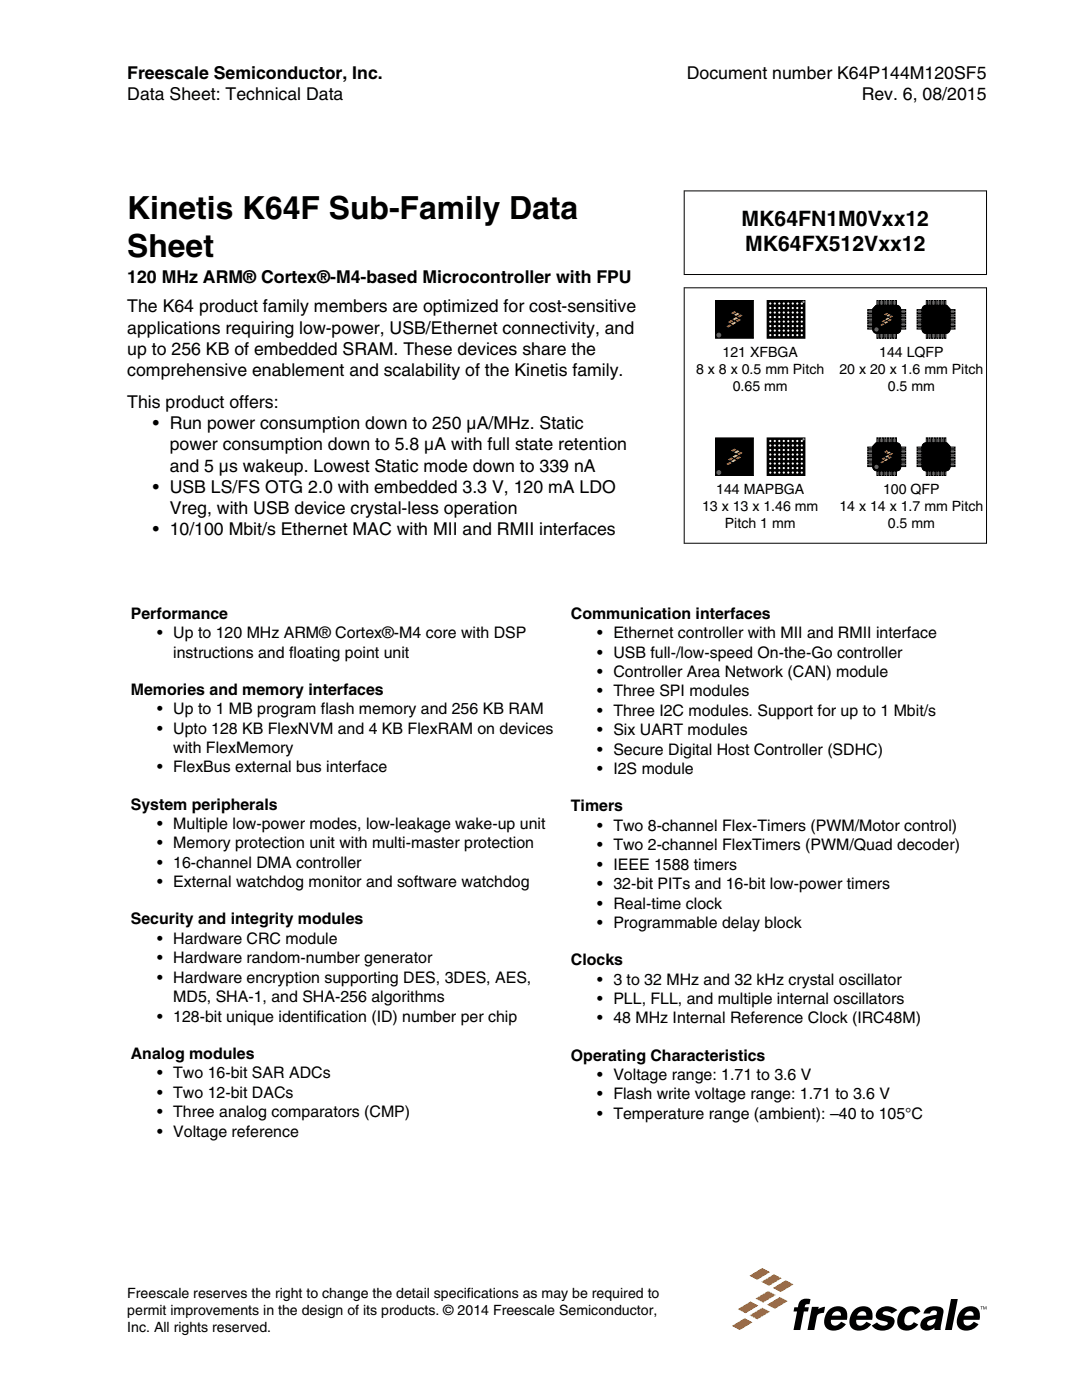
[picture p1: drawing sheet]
<svg xmlns="http://www.w3.org/2000/svg" width="216mm" height="279mm" viewBox="0 0 216 279" stroke-linecap="round" stroke-linejoin="round" font-family="sans-serif">
<defs><g id="words">
<g font-size="6.3">
<text x="25.4" y="43.6">Kinetis K64F Sub-Family Data</text>
<text x="25.4" y="51.3">Sheet</text>
</g>
<g font-size="4.2">
<text x="148" y="45.1">MK64FN1M0Vxx12</text>
<text x="148.7" y="50.1">MK64FX512Vxx12</text>
</g>
<g font-size="3.5">
<text x="25.4" y="15.8">Freescale Semiconductor, Inc.</text>
<text x="137" y="15.8">Document number K64P144M120SF5</text>
<text x="25.4" y="20">Data Sheet: Technical Data</text>
<text x="171.9" y="20">Rev. 6, 08/2015</text>
<text x="25.4" y="56.4">120 MHz ARM® Cortex®-M4-based Microcontroller with FPU</text>
<text x="25.4" y="62.4">The K64 product family members are optimized for cost-sensitive</text>
<text x="25.4" y="66.6">applications requiring low-power, USB/Ethernet connectivity, and</text>
<text x="25.4" y="70.8">up to 256 KB of embedded SRAM. These devices share the</text>
<text x="25.4" y="75.1">comprehensive enablement and scalability of the Kinetis family.</text>
<text x="25.4" y="81.4">This product offers:</text>
<text x="30.5" y="85.6">• Run power consumption down to 250 μA/MHz. Static</text>
<text x="33.9" y="89.9">power consumption down to 5.8 μA with full state retention</text>
<text x="33.9" y="94.1">and 5 μs wakeup. Lowest Static mode down to 339 nA</text>
<text x="30.5" y="98.3">• USB LS/FS OTG 2.0 with embedded 3.3 V, 120 mA LDO</text>
<text x="30.5" y="106.8">• 10/100 Mbit/s Ethernet MAC with MII and RMII interfaces</text>
<text x="33.9" y="102.6">Vreg, with USB device crystal-less operation</text>
</g>
<g font-size="3.2">
<text x="26.1" y="123.5">Performance</text>
<text x="113.9" y="123.5">Communication interfaces</text>
<text x="31.3" y="127.3">• Up to 120 MHz ARM® Cortex®-M4 core with DSP</text>
<text x="34.6" y="131.2">instructions and floating point unit</text>
<text x="119.2" y="131.2">• USB full-/low-speed On-the-Go controller</text>
<text x="119.2" y="127.3">• Ethernet controller with MII and RMII interface</text>
<text x="119.2" y="135.1">• Controller Area Network (CAN) module</text>
<text x="26.1" y="138.6">Memories and memory interfaces</text>
<text x="31.3" y="142.5">• Up to 1 MB program flash memory and 256 KB RAM</text>
<text x="119.2" y="139">• Three SPI modules</text>
<text x="119.2" y="142.9">• Three I2C modules. Support for up to 1 Mbit/s</text>
<text x="31.3" y="146.4">• Upto 128 KB FlexNVM and 4 KB FlexRAM on devices</text>
<text x="119.2" y="146.7">• Six UART modules</text>
<text x="31.3" y="154.2">• FlexBus external bus interface</text>
<text x="34.6" y="150.3">with FlexMemory</text>
<text x="119.2" y="150.6">• Secure Digital Host Controller (SDHC)</text>
<text x="119.2" y="154.5">• I2S module</text>
<text x="26.1" y="161.6">System peripherals</text>
<text x="113.9" y="161.9">Timers</text>
<text x="31.3" y="165.4">• Multiple low-power modes, low-leakage wake-up unit</text>
<text x="119.2" y="165.8">• Two 8-channel Flex-Timers (PWM/Motor control)</text>
<text x="31.3" y="169.3">• Memory protection unit with multi-master protection</text>
<text x="31.3" y="173.2">• 16-channel DMA controller</text>
<text x="119.2" y="169.7">• Two 2-channel FlexTimers (PWM/Quad decoder)</text>
<text x="119.2" y="173.6">• IEEE 1588 timers</text>
<text x="31.3" y="177.1">• External watchdog monitor and software watchdog</text>
<text x="119.2" y="177.4">• 32-bit PITs and 16-bit low-power timers</text>
<text x="26.1" y="184.5">Security and integrity modules</text>
<text x="119.2" y="181.3">• Real-time clock</text>
<text x="119.2" y="185.2">• Programmable delay block</text>
<text x="31.3" y="188.4">• Hardware CRC module</text>
<text x="31.3" y="192.3">• Hardware random-number generator</text>
<text x="31.3" y="196.1">• Hardware encryption supporting DES, 3DES, AES,</text>
<text x="113.9" y="192.6">Clocks</text>
<text x="119.2" y="196.5">• 3 to 32 MHz and 32 kHz crystal oscillator</text>
<text x="31.3" y="203.9">• 128-bit unique identification (ID) number per chip</text>
<text x="34.6" y="200">MD5, SHA-1, and SHA-256 algorithms</text>
<text x="119.2" y="200.4">• PLL, FLL, and multiple internal oscillators</text>
<text x="119.2" y="204.2">• 48 MHz Internal Reference Clock (IRC48M)</text>
<text x="26.1" y="211.3">Analog modules</text>
<text x="31.3" y="215.2">• Two 16-bit SAR ADCs</text>
<text x="113.9" y="211.6">Operating Characteristics</text>
<text x="119.2" y="215.5">• Voltage range: 1.71 to 3.6 V</text>
<text x="31.3" y="219.1">• Two 12-bit DACs</text>
<text x="119.2" y="219.4">• Flash write voltage range: 1.71 to 3.6 V</text>
<text x="31.3" y="222.9">• Three analog comparators (CMP)</text>
<text x="31.3" y="226.8">• Voltage reference</text>
<text x="119.2" y="223.3">• Temperature range (ambient): –40 to 105°C</text>
</g>
<g font-size="2.8">
<text x="144.2" y="71.2">121 XFBGA</text>
<text x="175.4" y="71.2">144 LQFP</text>
<text x="138.9" y="74.5">8 x 8 x 0.5 mm Pitch</text>
<text x="146.2" y="77.9">0.65 mm</text>
<text x="167.5" y="74.5">20 x 20 x 1.6 mm Pitch</text>
<text x="177.2" y="77.9">0.5 mm</text>
<text x="140.1" y="102">13 x 13 x 1.46 mm</text>
<text x="142.9" y="98.6">144 MAPBGA</text>
<text x="167.5" y="102">14 x 14 x 1.7 mm Pitch</text>
<text x="176.2" y="98.6">100 QFP</text>
<text x="144.6" y="105.4">Pitch 1 mm</text>
<text x="177.2" y="105.4">0.5 mm</text>
<text x="25.4" y="259">Freescale reserves the right to change the detail specifications as may be required to</text>
<text x="25.4" y="262.4">permit improvements in the design of its products. © 2014 Freescale Semiconductor,</text>
<text x="25.4" y="265.8">Inc. All rights reserved.</text>
</g>
</g></defs>
<path d="M153.1 60h7.5v7.5h-7.5z" fill="#000"/>
<path d="M153.1 60h7.5v7.5h-7.5z" fill="none" stroke="#000" stroke-width=".2"/>
<circle cx="160.3" cy="60.2" r=".22" fill="#999"/>
<g fill="#fff">
<circle cx="154.6" cy="60.6" r=".22"/>
<circle cx="153.7" cy="60.6" r=".22"/>
<circle cx="155.5" cy="60.6" r=".22"/>
<circle cx="158.2" cy="60.6" r=".22"/>
<circle cx="157.3" cy="60.6" r=".22"/>
<circle cx="156.4" cy="60.6" r=".22"/>
<circle cx="160" cy="60.6" r=".22"/>
<circle cx="159.1" cy="60.6" r=".22"/>
<circle cx="154.6" cy="63.3" r=".22"/>
<circle cx="153.7" cy="63.3" r=".22"/>
<circle cx="155.5" cy="63.3" r=".22"/>
<circle cx="158.2" cy="63.3" r=".22"/>
<circle cx="157.3" cy="63.3" r=".22"/>
<circle cx="156.4" cy="63.3" r=".22"/>
<circle cx="160" cy="63.3" r=".22"/>
<circle cx="159.1" cy="63.3" r=".22"/>
<circle cx="154.6" cy="62.4" r=".22"/>
<circle cx="153.7" cy="62.4" r=".22"/>
<circle cx="155.5" cy="62.4" r=".22"/>
<circle cx="158.2" cy="62.4" r=".22"/>
<circle cx="157.3" cy="62.4" r=".22"/>
<circle cx="156.4" cy="62.4" r=".22"/>
<circle cx="160" cy="62.4" r=".22"/>
<circle cx="159.1" cy="62.4" r=".22"/>
<circle cx="154.6" cy="61.5" r=".22"/>
<circle cx="153.7" cy="61.5" r=".22"/>
<circle cx="155.5" cy="61.5" r=".22"/>
<circle cx="158.2" cy="61.5" r=".22"/>
<circle cx="157.3" cy="61.5" r=".22"/>
<circle cx="156.4" cy="61.5" r=".22"/>
<circle cx="160" cy="61.5" r=".22"/>
<circle cx="159.1" cy="61.5" r=".22"/>
<circle cx="154.6" cy="64.2" r=".22"/>
<circle cx="153.7" cy="64.2" r=".22"/>
<circle cx="155.5" cy="64.2" r=".22"/>
<circle cx="158.2" cy="64.2" r=".22"/>
<circle cx="157.3" cy="64.2" r=".22"/>
<circle cx="156.4" cy="64.2" r=".22"/>
<circle cx="160" cy="64.2" r=".22"/>
<circle cx="159.1" cy="64.2" r=".22"/>
<circle cx="154.6" cy="66.9" r=".22"/>
<circle cx="153.7" cy="66.9" r=".22"/>
<circle cx="155.5" cy="66.9" r=".22"/>
<circle cx="158.2" cy="66.9" r=".22"/>
<circle cx="157.3" cy="66.9" r=".22"/>
<circle cx="156.4" cy="66.9" r=".22"/>
<circle cx="160" cy="66.9" r=".22"/>
<circle cx="159.1" cy="66.9" r=".22"/>
<circle cx="154.6" cy="66" r=".22"/>
<circle cx="153.7" cy="66" r=".22"/>
<circle cx="155.5" cy="66" r=".22"/>
<circle cx="158.2" cy="66" r=".22"/>
<circle cx="157.3" cy="66" r=".22"/>
<circle cx="156.4" cy="66" r=".22"/>
<circle cx="160" cy="66" r=".22"/>
<circle cx="159.1" cy="66" r=".22"/>
<circle cx="154.6" cy="65.1" r=".22"/>
<circle cx="153.7" cy="65.1" r=".22"/>
<circle cx="155.5" cy="65.1" r=".22"/>
<circle cx="158.2" cy="65.1" r=".22"/>
<circle cx="157.3" cy="65.1" r=".22"/>
<circle cx="156.4" cy="65.1" r=".22"/>
<circle cx="160" cy="65.1" r=".22"/>
<circle cx="159.1" cy="65.1" r=".22"/>
</g>
<path d="M142.8 60h7.5v7.5h-7.5z" fill="#000"/>
<path d="M142.8 60h7.5v7.5h-7.5z" fill="none" stroke="#000" stroke-width=".2"/>
<path d="M145.8 62.5l.7-.4 .4 .2-.6 .4z" fill="#f60"/>
<path d="M146.5 62.8l.6-.4 .5 .2-.7 .4z" fill="#fd5"/>
<path d="M147.1 63.2l.7-.5 .4 .3-.7 .4z" fill="#f60"/>
<path d="M146.2 63.7l.6-.4 .5 .2-.7 .4z" fill="#fd5"/>
<g fill="#f60">
<path d="M146.8 64l.7-.4 .4 .2-.7 .5z"/>
<path d="M145.2 64.3l.7-.4 .4 .2-.7 .4z"/>
</g>
<path d="M145.9 64.6l.6-.4 .4 .2-.6 .4z" fill="#fd5"/>
<path d="M144.9 65.2l.7-.4 .4 .2-.7 .4z" fill="#f60"/>
<circle cx="143.4" cy="66.9" r=".38" fill="#666"/>
<circle cx="143.4" cy="66.9" r=".38" fill="none" stroke="#666" stroke-width=".2"/>
<g fill="none" stroke="#000" stroke-width=".2">
<path d="M175 59.9h.2v1h-.2zM175.5 59.9h.3v1h-.3zM176 59.9h.3v1h-.3zM176.5 59.9h.3v1h-.3zM177.1 59.9h.2v1h-.2zM177.6 59.9h.2v1h-.2zM178.1 59.9h.3v1h-.3zM178.6 59.9h.3v1h-.3zM184.8 59.9h.3v1h-.3zM185.4 59.9h.2v1h-.2zM185.9 59.9h.2v1h-.2zM186.4 59.9h.2v1h-.2z"/>
<path d="M186.9 59.9h.3v1h-.3zM187.4 59.9h.3v1h-.3zM188 59.9h.2v1h-.2zM188.5 59.9h.2v1h-.2zM173.1 65.4h1v.3h-1zM173.1 62.8h1v.3h-1zM173.1 62.3h1v.3h-1zM173.1 64.9h1v.3h-1zM173.1 64.4h1v.2h-1zM173.1 63.9h1v.2h-1zM173.1 63.3h1v.3h-1zM173.1 61.8h1v.2h-1z"/>
<path d="M174.8 60.9h4.2l.4 .2 .3 .6v4.2a.75 .75 0 0 1-.7 .6h-3.6a.95 .95 0 0 1-1.3-.7l.1-4.1zM175 66.5h.2v1h-.2zM175.5 66.5h.3v1h-.3zM176 66.5h.3v1h-.3zM176.5 66.5h.3v1h-.3zM177.1 66.5h.2v1h-.2zM177.6 66.5h.2v1h-.2zM178.1 66.5h.3v1h-.3zM178.6 66.5h.3v1h-.3zM179 60.9h-4.2l-.7 .8v4a.83 .83 0 0 0 .9 .8h4a.76 .76 0 0 0 .7-.8v-3.9a.83 .83 0 0 0-.8-.9M179.7 61.8h1v.2h-1zM179.7 62.3h1v.3h-1z"/>
<path d="M179.7 62.8h1v.3h-1zM179.7 63.3h1v.3h-1zM179.7 63.9h1v.2h-1zM179.7 64.4h1v.2h-1zM179.7 64.9h1v.3h-1zM179.7 65.4h1v.3h-1zM183 65.4h1v.3h-1zM183 62.8h1v.3h-1zM183 62.3h1v.3h-1zM183 61.8h1v.2h-1zM183 64.9h1v.3h-1zM183 64.4h1v.2h-1z"/>
<path d="M183 63.9h1v.2h-1zM183 63.3h1v.3h-1zM184.3 61.1l.5-.2h4.1l.7 .8v4.1a.94 .94 0 0 1-1.3 .7h-3.6a.75 .75 0 0 1-.7-.6v-4.2zM184.7 60.9h4.2l.7 .7v4.1a.83 .83 0 0 1-.8 .8h-4.1M184.8 60.9a.83 .83 0 0 0-.8 .9v3.9a.76 .76 0 0 0 .7 .8M184.8 66.5h.3v1h-.3zM185.4 66.5h.2v1h-.2zM185.9 66.5h.2v1h-.2zM186.4 66.5h.2v1h-.2zM186.9 66.5h.3v1h-.3zM187.4 66.5h.3v1h-.3zM188 66.5h.2v1h-.2z"/>
<path d="M188.5 66.5h.2v1h-.2zM189.6 61.8h1v.2h-1zM189.6 62.3h1v.3h-1zM189.6 62.8h1v.3h-1zM189.6 63.3h1v.3h-1zM189.6 63.9h1v.2h-1zM189.6 64.4h1v.2h-1zM189.6 64.9h1v.3h-1zM189.6 65.4h1v.3h-1z"/>
</g>
<path d="M174.8 60.9h4.2l.4 .2 .3 .6v4.2a.75 .75 0 0 1-.7 .6h-3.6a.95 .95 0 0 1-1.3-.7l.1-4.1zM184.3 61.1l.5-.2h4.1l.7 .8v4.1a.94 .94 0 0 1-1.3 .7h-3.6a.75 .75 0 0 1-.7-.6v-4.2z" fill="#000"/>
<circle cx="174.9" cy="65.8" r=".42" fill="#666"/>
<path d="M176.4 62.8l.5-.4 .3 .2-.5 .3z" fill="#f60"/>
<path d="M176.9 63l.5-.3 .3 .2-.5 .3z" fill="#fd5"/>
<path d="M177.4 63.3l.5-.4 .3 .2-.5 .3z" fill="#f60"/>
<path d="M176.6 63.7l.6-.3 .3 .2-.5 .3z" fill="#fd5"/>
<g fill="#f60">
<path d="M177.1 64l.6-.3 .3 .1-.6 .3z"/>
<path d="M175.9 64.2l.5-.4 .3 .2-.5 .3z"/>
</g>
<path d="M176.4 64.4l.5-.3 .3 .2-.5 .3z" fill="#fd5"/>
<path d="M175.6 64.9l.6-.4 .3 .2-.5 .3z" fill="#f60"/>
<path d="M153.1 87.4h7.5v7.5h-7.5z" fill="#000"/>
<path d="M153.1 87.4h7.5v7.5h-7.5z" fill="none" stroke="#000" stroke-width=".2"/>
<circle cx="160.3" cy="87.7" r=".22" fill="#999"/>
<g fill="#fff">
<circle cx="154.6" cy="88" r=".22"/>
<circle cx="153.7" cy="88" r=".22"/>
<circle cx="155.5" cy="88" r=".22"/>
<circle cx="158.2" cy="88" r=".22"/>
<circle cx="157.3" cy="88" r=".22"/>
<circle cx="156.4" cy="88" r=".22"/>
<circle cx="160" cy="88" r=".22"/>
<circle cx="159.1" cy="88" r=".22"/>
<circle cx="154.6" cy="90.7" r=".22"/>
<circle cx="153.7" cy="90.7" r=".22"/>
<circle cx="155.5" cy="90.7" r=".22"/>
<circle cx="158.2" cy="90.7" r=".22"/>
<circle cx="157.3" cy="90.7" r=".22"/>
<circle cx="156.4" cy="90.7" r=".22"/>
<circle cx="160" cy="90.7" r=".22"/>
<circle cx="159.1" cy="90.7" r=".22"/>
<circle cx="154.6" cy="89.8" r=".22"/>
<circle cx="153.7" cy="89.8" r=".22"/>
<circle cx="155.5" cy="89.8" r=".22"/>
<circle cx="158.2" cy="89.8" r=".22"/>
<circle cx="157.3" cy="89.8" r=".22"/>
<circle cx="156.4" cy="89.8" r=".22"/>
<circle cx="160" cy="89.8" r=".22"/>
<circle cx="159.1" cy="89.8" r=".22"/>
<circle cx="154.6" cy="88.9" r=".22"/>
<circle cx="153.7" cy="88.9" r=".22"/>
<circle cx="155.5" cy="88.9" r=".22"/>
<circle cx="158.2" cy="88.9" r=".22"/>
<circle cx="157.3" cy="88.9" r=".22"/>
<circle cx="156.4" cy="88.9" r=".22"/>
<circle cx="160" cy="88.9" r=".22"/>
<circle cx="159.1" cy="88.9" r=".22"/>
<circle cx="154.6" cy="91.6" r=".22"/>
<circle cx="153.7" cy="91.6" r=".22"/>
<circle cx="155.5" cy="91.6" r=".22"/>
<circle cx="158.2" cy="91.6" r=".22"/>
<circle cx="157.3" cy="91.6" r=".22"/>
<circle cx="156.4" cy="91.6" r=".22"/>
<circle cx="160" cy="91.6" r=".22"/>
<circle cx="159.1" cy="91.6" r=".22"/>
<circle cx="154.6" cy="94.3" r=".22"/>
<circle cx="153.7" cy="94.3" r=".22"/>
<circle cx="155.5" cy="94.3" r=".22"/>
<circle cx="158.2" cy="94.3" r=".22"/>
<circle cx="157.3" cy="94.3" r=".22"/>
<circle cx="156.4" cy="94.3" r=".22"/>
<circle cx="160" cy="94.3" r=".22"/>
<circle cx="159.1" cy="94.3" r=".22"/>
<circle cx="154.6" cy="93.4" r=".22"/>
<circle cx="153.7" cy="93.4" r=".22"/>
<circle cx="155.5" cy="93.4" r=".22"/>
<circle cx="158.2" cy="93.4" r=".22"/>
<circle cx="157.3" cy="93.4" r=".22"/>
<circle cx="156.4" cy="93.4" r=".22"/>
<circle cx="160" cy="93.4" r=".22"/>
<circle cx="159.1" cy="93.4" r=".22"/>
<circle cx="154.6" cy="92.5" r=".22"/>
<circle cx="153.7" cy="92.5" r=".22"/>
<circle cx="155.5" cy="92.5" r=".22"/>
<circle cx="158.2" cy="92.5" r=".22"/>
<circle cx="157.3" cy="92.5" r=".22"/>
<circle cx="156.4" cy="92.5" r=".22"/>
<circle cx="160" cy="92.5" r=".22"/>
<circle cx="159.1" cy="92.5" r=".22"/>
</g>
<path d="M142.8 87.4h7.5v7.5h-7.5z" fill="#000"/>
<path d="M142.8 87.4h7.5v7.5h-7.5z" fill="none" stroke="#000" stroke-width=".2"/>
<path d="M145.8 89.9l.7-.4 .4 .2-.6 .4z" fill="#f60"/>
<path d="M146.5 90.3l.6-.4 .5 .2-.7 .4z" fill="#fd5"/>
<path d="M147.1 90.6l.7-.4 .4 .2-.7 .4z" fill="#f60"/>
<path d="M146.2 91.1l.6-.4 .5 .3-.7 .4z" fill="#fd5"/>
<g fill="#f60">
<path d="M146.8 91.5l.7-.4 .4 .2-.7 .4z"/>
<path d="M145.2 91.7l.7-.4 .4 .2-.7 .4z"/>
</g>
<path d="M145.9 92l.6-.4 .4 .2-.6 .4z" fill="#fd5"/>
<path d="M144.9 92.6l.7-.4 .4 .2-.7 .4z" fill="#f60"/>
<circle cx="143.4" cy="94.3" r=".38" fill="#666"/>
<circle cx="143.4" cy="94.3" r=".38" fill="none" stroke="#666" stroke-width=".2"/>
<g fill="none" stroke="#000" stroke-width=".2">
<path d="M173.1 92.9h1v.2h-1zM173.1 90.3h1v.2h-1zM173.1 89.7h1v.3h-1zM173.1 92.3h1v.3h-1zM173.1 91.8h1v.3h-1zM173.1 91.3h1v.3h-1zM173.1 90.8h1v.2h-1zM173.1 89.2h1v.3h-1zM174.8 88.4h4.2l.4 .2 .3 .5v4.2a.75 .75 0 0 1-.7 .7h-3.6a.95 .95 0 0 1-1.3-.8l.1-4.1zM175 87.4h.2v1h-.2zM175 94h.2v1h-.2zM175.5 87.4h.3v1h-.3z"/>
<path d="M175.5 94h.3v1h-.3zM176 87.4h.3v1h-.3zM176 94h.3v1h-.3zM176.5 87.4h.3v1h-.3zM176.5 94h.3v1h-.3zM177.1 87.4h.2v1h-.2zM177.1 94h.2v1h-.2zM177.6 87.4h.2v1h-.2zM177.6 94h.2v1h-.2zM178.1 87.4h.3v1h-.3zM178.1 94h.3v1h-.3zM178.6 87.4h.3v1h-.3z"/>
<path d="M178.6 94h.3v1h-.3zM179 88.4h-4.2l-.7 .7v4a.83 .83 0 0 0 .9 .9h4a.76 .76 0 0 0 .7-.9v-3.9a.83 .83 0 0 0-.8-.8M179.7 89.2h1v.3h-1zM179.7 89.7h1v.3h-1zM179.7 90.3h1v.2h-1zM179.7 90.8h1v.2h-1zM179.7 91.3h1v.3h-1zM179.7 91.8h1v.3h-1zM179.7 92.3h1v.3h-1zM179.7 92.9h1v.2h-1zM183 92.9h1v.2h-1zM183 90.3h1v.2h-1z"/>
<path d="M183 89.7h1v.3h-1zM183 89.2h1v.3h-1zM183 92.3h1v.3h-1zM183 91.8h1v.3h-1zM183 91.3h1v.3h-1zM183 90.8h1v.2h-1zM184.3 88.6l.5-.2h4.1l.7 .7v4.1a.94 .94 0 0 1-1.3 .8h-3.6a.75 .75 0 0 1-.7-.7v-4.2zM184.7 88.4h4.2l.7 .7v4a.83 .83 0 0 1-.8 .9h-4.1M184.8 88.4a.83 .83 0 0 0-.8 .8v3.9a.76 .76 0 0 0 .7 .9M184.8 87.4h.3v1h-.3zM184.8 94h.3v1h-.3zM185.4 87.4h.2v1h-.2z"/>
<path d="M185.4 94h.2v1h-.2zM185.9 87.4h.2v1h-.2zM185.9 94h.2v1h-.2zM186.4 87.4h.2v1h-.2zM186.4 94h.2v1h-.2zM186.9 87.4h.3v1h-.3zM186.9 94h.3v1h-.3zM187.4 87.4h.3v1h-.3zM187.4 94h.3v1h-.3zM188 87.4h.2v1h-.2zM188 94h.2v1h-.2zM188.5 87.4h.2v1h-.2z"/>
<path d="M188.5 94h.2v1h-.2zM189.6 89.2h1v.3h-1zM189.6 89.7h1v.3h-1zM189.6 90.3h1v.2h-1zM189.6 90.8h1v.2h-1zM189.6 91.3h1v.3h-1zM189.6 91.8h1v.3h-1zM189.6 92.3h1v.3h-1zM189.6 92.9h1v.2h-1z"/>
</g>
<path d="M174.8 88.4h4.2l.4 .2 .3 .5v4.2a.75 .75 0 0 1-.7 .7h-3.6a.95 .95 0 0 1-1.3-.8l.1-4.1zM184.3 88.6l.5-.2h4.1l.7 .7v4.1a.94 .94 0 0 1-1.3 .8h-3.6a.75 .75 0 0 1-.7-.7v-4.2z" fill="#000"/>
<circle cx="174.9" cy="93.2" r=".42" fill="#666"/>
<path d="M176.4 90.2l.5-.3 .3 .1-.5 .4z" fill="#f60"/>
<path d="M176.9 90.4l.5-.3 .3 .2-.5 .3z" fill="#fd5"/>
<path d="M177.4 90.7l.5-.3 .3 .2-.5 .3z" fill="#f60"/>
<path d="M176.6 91.1l.6-.3 .3 .2-.5 .3z" fill="#fd5"/>
<g fill="#f60">
<path d="M177.1 91.4l.6-.3 .3 .2-.6 .3z"/>
<path d="M175.9 91.6l.5-.3 .3 .1-.5 .4z"/>
</g>
<path d="M176.4 91.8l.5-.3 .3 .2-.5 .3z" fill="#fd5"/>
<path d="M175.6 92.3l.6-.3 .3 .1-.5 .4z" fill="#f60"/>
<path d="M136.4 38.1h60.5M136.5 38v16.9M196.8 38v16.9M136.4 57.4h60.5M136.4 54.8h60.5M136.5 57.4v51.1M196.8 57.4v51.1M136.4 108.4h60.5" fill="none" stroke="#000" stroke-width=".2"/>
<path d="M195.7 260.7h.4l-.2 .1v.5l-.1-.5zM196.2 260.7l.3 .5 .3-.5v.6l-.1-.5-.2 .5-.2-.5-.1 .5z" fill="#000"/>
<path d="M149.5 254.6l2.6-1.5 1.5 .8-2.5 1.5z" fill="#e66a08"/>
<path d="M151.9 255.8l2.5-1.5 1.6 .8-2.6 1.5z" fill="#ffc20f"/>
<path d="M154.2 257l2.6-1.5 1.5 .8-2.5 1.6z" fill="#e66a08"/>
<path d="M150.7 259.2l2.6-1.6 1.5 .8-2.5 1.6z" fill="#ffc20f"/>
<g fill="#e66a08">
<path d="M153.1 260.4l2.5-1.5 1.6 .8-2.6 1.5z"/>
<path d="M147.2 261.3l2.6-1.6 1.5 .9-2.5 1.5z"/>
</g>
<path d="M149.6 262.5l2.5-1.5 1.6 .8-2.6 1.5z" fill="#ffc20f"/>
<path d="M146.1 264.6l2.5-1.5 1.6 .8-2.6 1.5z" fill="#e66a08"/>
<g fill="#000">
<path d="M159.8 259.5a2.41 2.41 0 0 1 1.9-.2l-.2 1a.69 .69 0 0 0-.9 .6h.8l-.2 .8h-.8l-.7 3.7h-1.4l.7-3.7h-.7l.2-.8h.7a2.03 2.03 0 0 1 .6-1.4zM162 260.8h1.4l-.1 .5 .6-.4 .7-.1-.2 1.2h-.1a1.1 1.1 0 0 0-1.3 .8l-.5 2.6h-1.4zM175.2 261.4a2.86 2.86 0 0 1 3.9 .1l-1.2 .7-.8-.5a.6 .6 0 0 0-.6 0 .6 .6 0 0 0-.3 .6l.7 .2a1.84 1.84 0 0 1 1.6 .9 2.23 2.23 0 0 1-3 2.1 2.3 2.3 0 0 1-1.5-1l1-.6a1.31 1.31 0 0 0 2.1 .2 1.84 1.84 0 0 0-1.5-.6 1.04 1.04 0 0 1-.7-1.7zM179.9 261.5a2.48 2.48 0 0 1 3.5-.1l.3 .4-1.1 .6a1 1 0 0 0-1.1-.7 1 1 0 0 0-.9 1 1.45 1.45 0 0 0 .3 1.7 1.17 1.17 0 0 0 1.4-.5l.9 .4a2.51 2.51 0 0 1-3.9 .4 3 3 0 0 1 .6-3.2zM189.8 259.2h1.3l-1.2 6.2h-1.3z"/>
<path d="M165.3 261.6a3 3 0 0 0-.5 3.3 2.69 2.69 0 0 0 4-.6l-1-.5a1.2 1.2 0 0 1-1.9 .4l-.1-.8h3.2a1.92 1.92 0 0 0-1.7-2.7 2.55 2.55 0 0 0-2 .9zM166.4 261.9a.8 .8 0 0 1 1-.2 .8 .8 0 0 1 .4 .9h-1.8z"/>
<path d="M170.3 261.6a3 3 0 0 0-.5 3.3 2.69 2.69 0 0 0 4-.6l-.9-.5a1.2 1.2 0 0 1-2 .4v-.8h3.1a1.92 1.92 0 0 0-1.7-2.7 2.55 2.55 0 0 0-2 .9zM171.5 261.9a.8 .8 0 0 1 .9-.2 .8 .8 0 0 1 .4 .9h-1.8z"/>
<path d="M184.8 261.2a2.96 2.96 0 0 1 3.3 0l.1 .8-.5 3.4h-1.2v-.4a1.96 1.96 0 0 1-2.7 0 1.69 1.69 0 0 1 1.2-2.2l1.9-.4v-.6a.79 .79 0 0 0-.8-.3 .79 .79 0 0 0-.5 .6h-1.3zM185.1 263.8l-.1 .2a.63 .63 0 0 0 .4 .6 .63 .63 0 0 0 .7-.2 1.58 1.58 0 0 0 .6-1.2l-1.2 .3z"/>
<path d="M191.7 261.6a3 3 0 0 0-.5 3.3 2.69 2.69 0 0 0 4.1-.6l-1-.5a1.2 1.2 0 0 1-1.9 .4l-.1-.8h3.2a1.92 1.92 0 0 0-1.8-2.7 2.55 2.55 0 0 0-2 .9zM192.9 261.9a.8 .8 0 0 1 .9-.2 .8 .8 0 0 1 .5 .9h-1.9z"/>
</g>
<use href="#words"/>
</svg>
